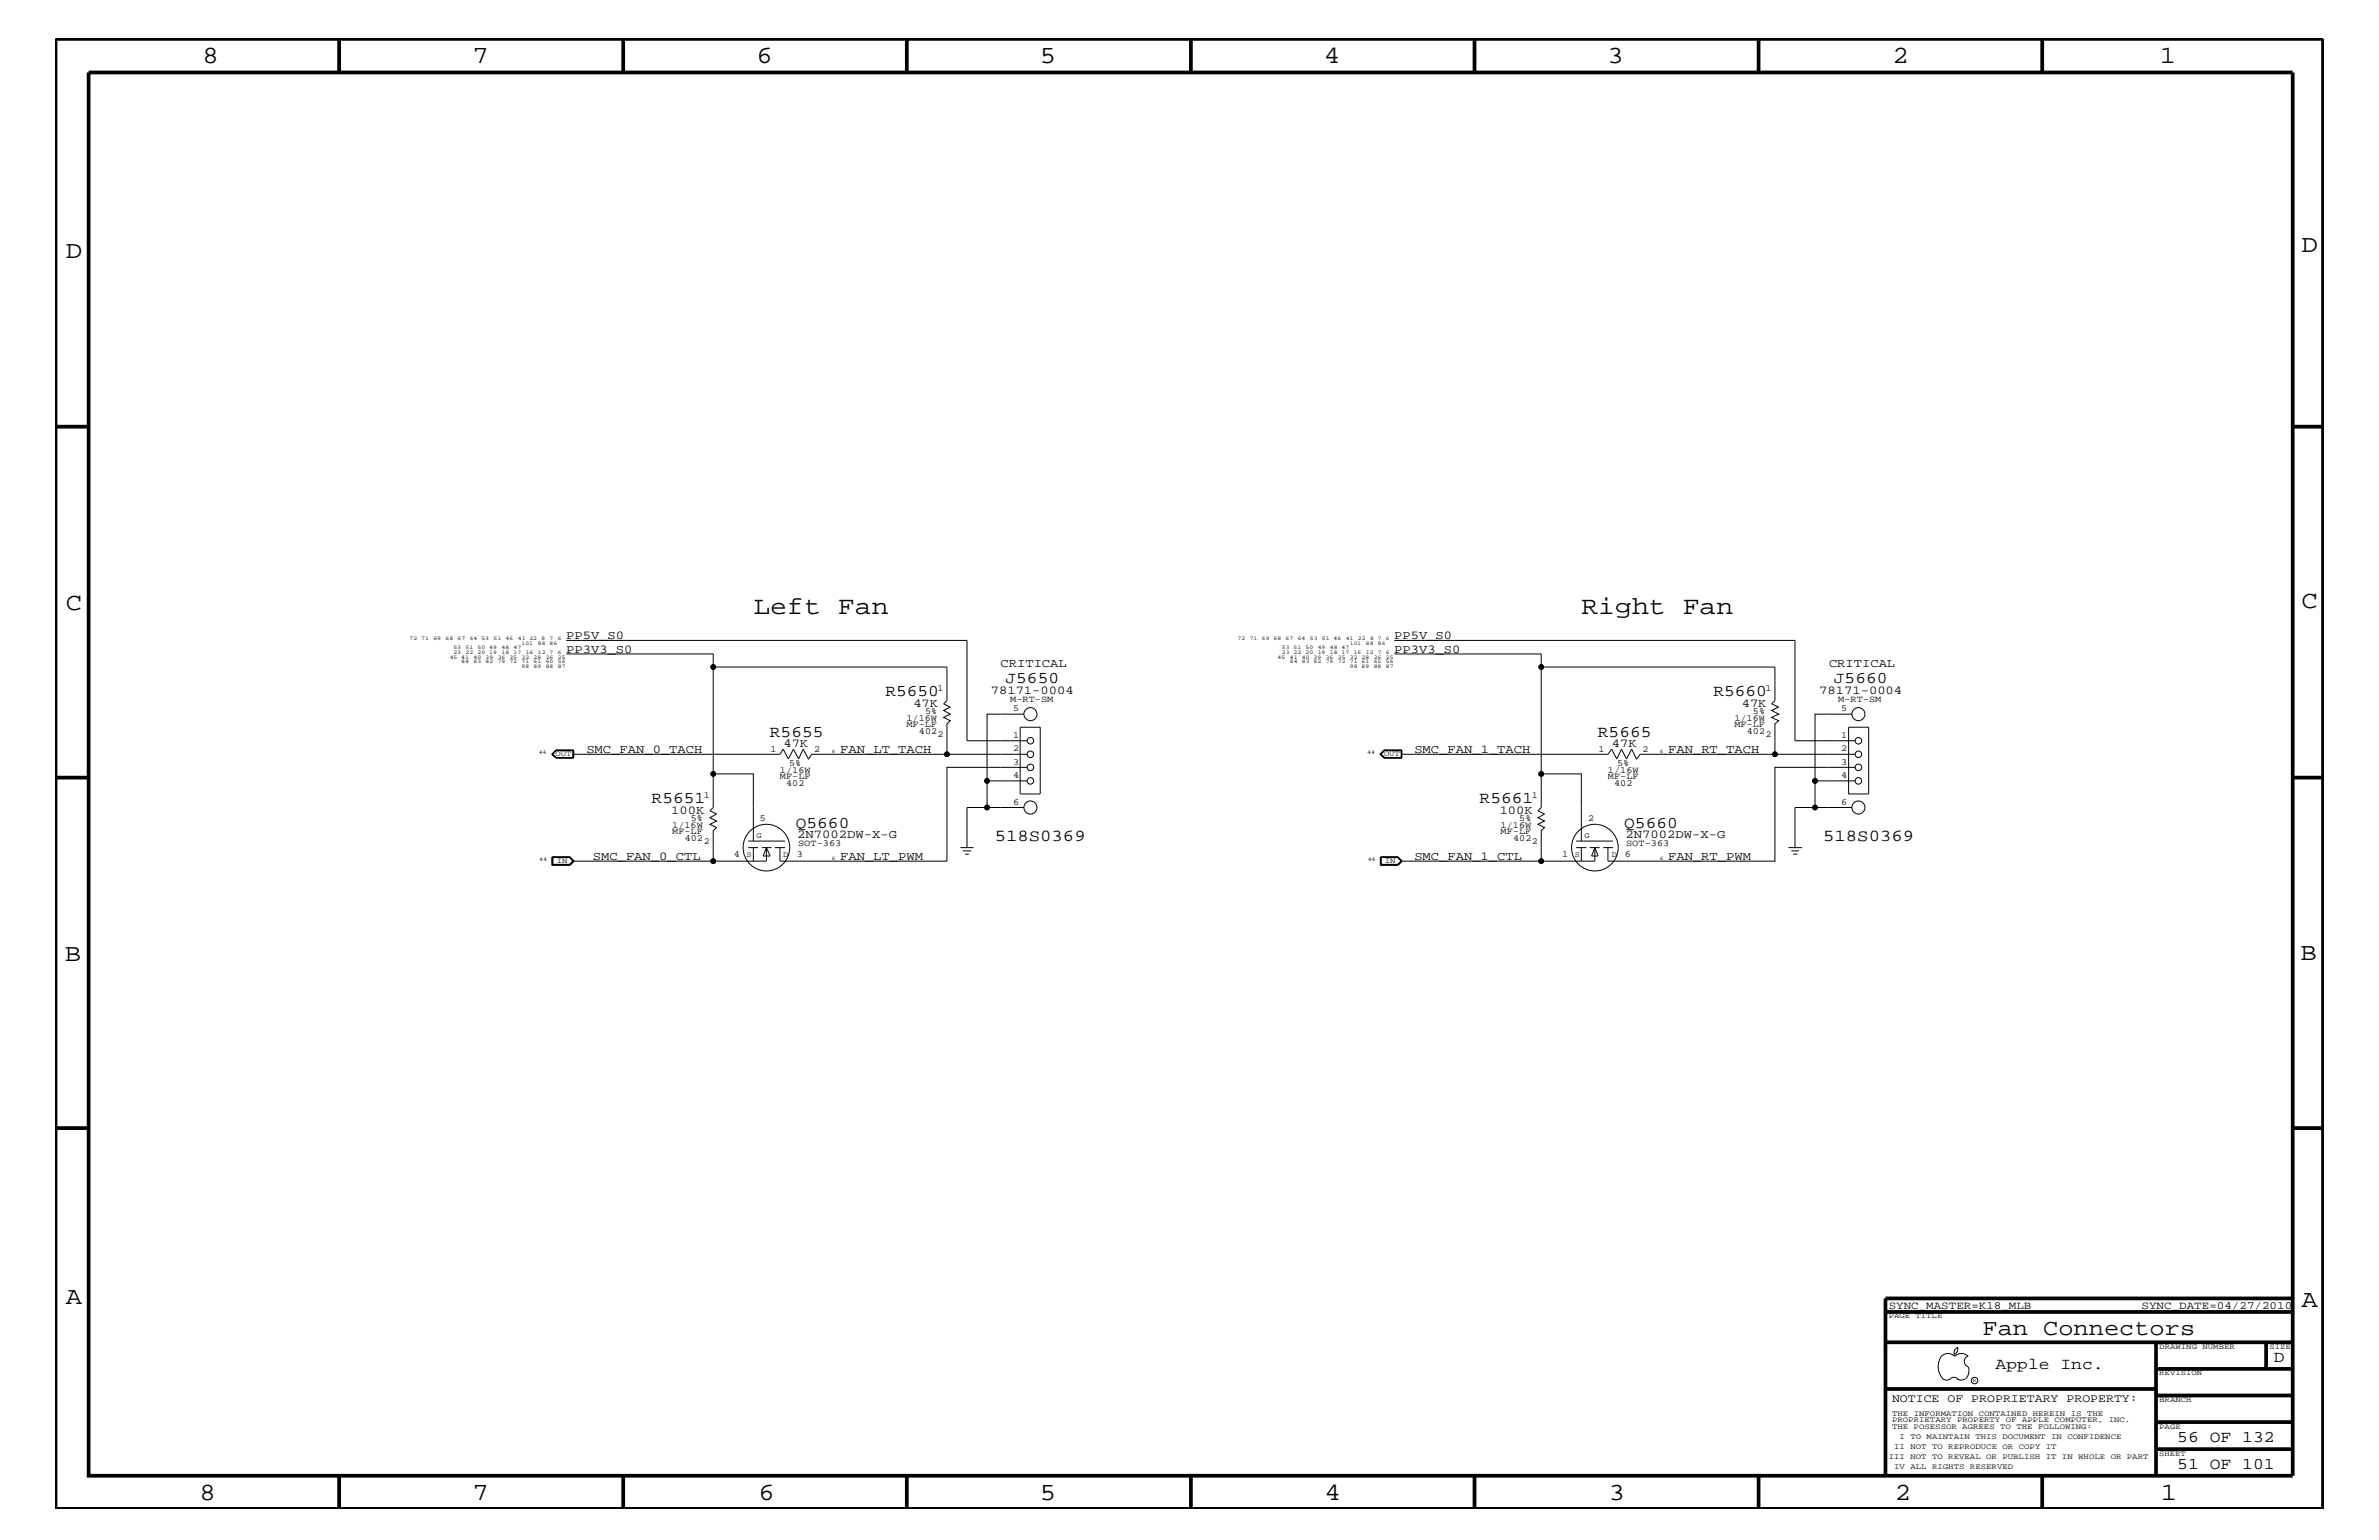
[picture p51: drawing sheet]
<svg xmlns="http://www.w3.org/2000/svg" width="432mm" height="279mm" viewBox="0 0 432 279" stroke-linecap="round" stroke-linejoin="round" font-family="sans-serif">
<defs><g id="words">
<g font-size="4.6">
<text x="136.7" y="111.4">Left Fan</text>
<text x="287" y="111.4">Right Fan</text>
</g>
<g font-size="4.5">
<text x="36.7" y="11.5">8</text>
<text x="85.8" y="11.5">7</text>
<text x="137.3" y="11.5">6</text>
<text x="188.7" y="11.5">5</text>
<text x="240.3" y="11.5">4</text>
<text x="291.8" y="11.5">3</text>
<text x="343.5" y="11.5">2</text>
<text x="392" y="11.5">1</text>
<text x="11.9" y="46.8">D</text>
<text x="417.8" y="45.7">D</text>
<text x="11.9" y="110.6">C</text>
<text x="417.7" y="110.3">C</text>
<text x="11.8" y="174.3">B</text>
<text x="417.6" y="174.2">B</text>
<text x="11.9" y="236.7">A</text>
<text x="417.7" y="237.1">A</text>
<text x="36.2" y="272.1">8</text>
<text x="85.8" y="272.1">7</text>
<text x="137.7" y="272.1">6</text>
<text x="188.7" y="272.1">5</text>
<text x="240.4" y="272.1">4</text>
<text x="292" y="272.1">3</text>
<text x="343.9" y="272.1">2</text>
<text x="392.2" y="272.1">1</text>
</g>
<text font-size="4.1" x="359.8" y="242.3">Fan Connectors</text>
<g font-size="3">
<text x="182.5" y="124">J5650</text>
<text x="332.9" y="124">J5660</text>
<text x="160.7" y="126.4">R5650</text>
<text x="311" y="126.4">R5660</text>
<text x="139.7" y="133.8">R5655</text>
<text x="290" y="133.8">R5665</text>
<text x="118.3" y="145.7">R5651</text>
<text x="268.6" y="145.7">R5661</text>
<text x="144.4" y="150.1">Q5660</text>
<text x="180.6" y="152.6">518S0369</text>
<text x="294.8" y="150.1">Q5660</text>
<text x="330.9" y="152.6">518S0369</text>
<text x="362.2" y="248.4">Apple Inc.</text>
<text x="412.7" y="247.1">D</text>
<text x="395.2" y="261.6">56 OF 132</text>
<text x="395.2" y="266.6">51 OF 101</text>
</g>
<g font-size="2.2">
<text x="102.8" y="118.4">PP3V3_S0</text>
<text x="102.8" y="115.9">PP5V_S0</text>
<text x="253.1" y="115.9">PP5V_S0</text>
<text x="253.1" y="118.4">PP3V3_S0</text>
<text x="179.8" y="125.9">78171-0004</text>
<text x="181.6" y="121">CRITICAL</text>
<text x="330.2" y="125.9">78171-0004</text>
<text x="332" y="121">CRITICAL</text>
<text x="165.8" y="128.2">47K</text>
<text x="316.1" y="128.2">47K</text>
<text x="106.4" y="136.6">SMC_FAN_0_TACH</text>
<text x="142.2" y="135.5">47K</text>
<text x="152.5" y="136.6">FAN_LT_TACH</text>
<text x="256.7" y="136.6">SMC_FAN_1_TACH</text>
<text x="292.6" y="135.5">47K</text>
<text x="302.8" y="136.6">FAN_RT_TACH</text>
<text x="121.8" y="147.6">100K</text>
<text x="272.2" y="147.6">100K</text>
<text x="107.6" y="156">SMC_FAN_0_CTL</text>
<text x="144.7" y="152">2N7002DW-X-G</text>
<text x="152.5" y="156">FAN_LT_PWM</text>
<text x="256.7" y="156">SMC_FAN_1_CTL</text>
<text x="295.1" y="152">2N7002DW-X-G</text>
<text x="302.8" y="156">FAN_RT_PWM</text>
</g>
<text font-size="2.1" x="343.4" y="254.4">NOTICE OF PROPRIETARY PROPERTY:</text>
<g font-size="2">
<text x="342.8" y="237.4">SYNC_MASTER=K18_MLB</text>
<text x="388.7" y="237.4">SYNC_DATE=04/27/2010</text>
</g>
<g font-size="1.7">
<text x="170.2" y="125.3">1</text>
<text x="320.5" y="125.3">1</text>
<text x="164.5" y="130.8">1/16W</text>
<text x="164.5" y="131.9">MF-LF</text>
<text x="167.9" y="129.6">5%</text>
<text x="183.3" y="127.4">M-RT-SM</text>
<text x="183.9" y="129.1">5</text>
<text x="314.8" y="130.8">1/16W</text>
<text x="314.8" y="131.9">MF-LF</text>
<text x="318.2" y="129.6">5%</text>
<text x="333.6" y="127.4">M-RT-SM</text>
<text x="334.2" y="129.1">5</text>
<text x="139.9" y="136.4">1</text>
<text x="147.7" y="136.4">2</text>
<text x="166.8" y="133.2">402</text>
<text x="170.2" y="133.8">2</text>
<text x="183.9" y="133.9">1</text>
<text x="183.9" y="136.3">2</text>
<text x="290.2" y="136.4">1</text>
<text x="298.1" y="136.4">2</text>
<text x="317.1" y="133.2">402</text>
<text x="320.5" y="133.8">2</text>
<text x="334.2" y="133.9">1</text>
<text x="334.2" y="136.3">2</text>
<text x="141.6" y="140.2">1/16W</text>
<text x="141.6" y="141.4">MF-LF</text>
<text x="142.7" y="142.6">402</text>
<text x="143.3" y="139">5%</text>
<text x="183.9" y="138.7">3</text>
<text x="183.9" y="141.2">4</text>
<text x="291.8" y="140.2">1/16W</text>
<text x="291.8" y="141.4">MF-LF</text>
<text x="293" y="142.6">402</text>
<text x="293.5" y="139">5%</text>
<text x="334.2" y="138.7">3</text>
<text x="334.2" y="141.2">4</text>
<text x="125.4" y="149">5%</text>
<text x="127.8" y="144.7">1</text>
<text x="137.9" y="149">5</text>
<text x="183.9" y="146">6</text>
<text x="275.8" y="149">5%</text>
<text x="278" y="144.7">1</text>
<text x="288.3" y="149">2</text>
<text x="334.2" y="146">6</text>
<text x="122" y="150.1">1/16W</text>
<text x="122" y="151.3">MF-LF</text>
<text x="124.3" y="152.6">402</text>
<text x="127.8" y="153.2">2</text>
<text x="133.2" y="155.6">4</text>
<text x="144.6" y="155.6">3</text>
<text x="144.9" y="153.4">SOT-363</text>
<text x="272.4" y="150.1">1/16W</text>
<text x="272.4" y="151.3">MF-LF</text>
<text x="274.7" y="152.6">402</text>
<text x="278" y="153.2">2</text>
<text x="283.5" y="155.6">1</text>
<text x="294.9" y="155.6">6</text>
<text x="295.1" y="153.4">SOT-363</text>
</g>
<g font-size="1.4">
<text x="100.8" y="137.2">OUT</text>
<text x="251.2" y="137.2">OUT</text>
<text x="135.5" y="155.6">S</text>
<text x="137.3" y="152">G</text>
<text x="142.2" y="155.6">D</text>
<text x="285.8" y="155.6">S</text>
<text x="287.6" y="152">G</text>
<text x="292.5" y="155.6">D</text>
<text x="101.1" y="156.6">IN</text>
<text x="251.4" y="156.6">IN</text>
<text x="342.8" y="239.2">PAGE TITLE</text>
<text x="391.9" y="244.7">DRAWING NUMBER</text>
<text x="411.9" y="244.7">SIZE</text>
<text x="391.9" y="249.5">REVISION</text>
<text x="343.4" y="256.8">THE INFORMATION CONTAINED HEREIN IS THE</text>
<text x="391.9" y="254.4">BRANCH</text>
<text x="343.4" y="259.3">THE POSESSOR AGREES TO THE FOLLOWING:</text>
<text x="343.4" y="258">PROPRIETARY PROPERTY OF APPLE COMPUTER, INC.</text>
<text x="343.8" y="262.9">II NOT TO REPRODUCE OR COPY IT</text>
<text x="344.8" y="261.1">I TO MAINTAIN THIS DOCUMENT IN CONFIDENCE</text>
<text x="391.9" y="259.3">PAGE</text>
<text x="342.8" y="264.7">III NOT TO REVEAL OR PUBLISH IT IN WHOLE OR PART</text>
<text x="343.8" y="266.6">IV ALL RIGHTS RESERVED</text>
<text x="391.9" y="264.1">SHEET</text>
</g>
<g font-size="1">
<text x="74.3" y="116.2">72 71</text>
<text x="78.7" y="116.2">69</text>
<text x="80.9" y="116.2">68</text>
<text x="81.6" y="119.5">45 41</text>
<text x="82.3" y="118.6">23</text>
<text x="82.3" y="117.7">53</text>
<text x="83.1" y="116.2">67</text>
<text x="84.5" y="118.6">22</text>
<text x="84.5" y="117.7">51</text>
<text x="85.3" y="116.2">64 53</text>
<text x="85.9" y="119.5">40</text>
<text x="86.7" y="118.6">20 19</text>
<text x="86.7" y="117.7">50 49</text>
<text x="88.1" y="119.5">39</text>
<text x="89.6" y="116.2">51</text>
<text x="90.3" y="119.5">36 35</text>
<text x="91" y="118.6">18</text>
<text x="91" y="117.7">48</text>
<text x="91.8" y="116.2">46</text>
<text x="93.2" y="118.6">17</text>
<text x="93.2" y="117.7">47</text>
<text x="94" y="116.2">41 22</text>
<text x="94.7" y="119.5">32</text>
<text x="94.7" y="117">101</text>
<text x="95.4" y="118.6">16</text>
<text x="96.9" y="119.5">28</text>
<text x="97.6" y="118.6">12 7</text>
<text x="97.6" y="117">88 86</text>
<text x="98.3" y="116.2">8</text>
<text x="99.1" y="119.5">26</text>
<text x="99.7" y="116.2">7</text>
<text x="101.3" y="116.2">6</text>
<text x="101.3" y="119.5">25</text>
<text x="101.3" y="118.6">6</text>
<text x="224.6" y="116.2">72</text>
<text x="226.8" y="116.2">71</text>
<text x="229" y="116.2">69 68</text>
<text x="231.9" y="119.5">45</text>
<text x="232.7" y="118.6">23 22</text>
<text x="232.7" y="117.7">53 51</text>
<text x="233.3" y="116.2">67</text>
<text x="234.1" y="119.5">41</text>
<text x="235.5" y="116.2">64</text>
<text x="236.3" y="119.5">40 39</text>
<text x="237" y="118.6">20</text>
<text x="237" y="117.7">50</text>
<text x="237.7" y="116.2">53</text>
<text x="239.2" y="118.6">19</text>
<text x="239.2" y="117.7">49</text>
<text x="239.9" y="116.2">51 46</text>
<text x="240.6" y="119.5">36</text>
<text x="241.4" y="118.6">18 17</text>
<text x="241.4" y="117.7">48 47</text>
<text x="242.8" y="119.5">35</text>
<text x="244.3" y="116.2">41</text>
<text x="245" y="119.5">32 28</text>
<text x="245" y="117">101</text>
<text x="245.7" y="118.6">16</text>
<text x="246.5" y="116.2">22</text>
<text x="247.9" y="117">88</text>
<text x="247.9" y="118.6">12</text>
<text x="248.7" y="116.2">8</text>
<text x="249.3" y="119.5">26</text>
<text x="250.1" y="118.6">7</text>
<text x="250.1" y="117">86</text>
<text x="250.1" y="116.2">7</text>
<text x="251.5" y="118.6">6</text>
<text x="251.5" y="119.5">25</text>
<text x="251.5" y="116.2">6</text>
<text x="83.7" y="120.3">84</text>
<text x="85.9" y="120.3">83</text>
<text x="88.1" y="120.3">82</text>
<text x="90.3" y="120.3">79 72</text>
<text x="94.7" y="120.3">71</text>
<text x="94.7" y="121.3">98</text>
<text x="96.9" y="120.3">61</text>
<text x="96.9" y="121.3">89</text>
<text x="99.1" y="120.3">60</text>
<text x="99.1" y="121.3">88</text>
<text x="101.3" y="120.3">56</text>
<text x="101.3" y="121.3">87</text>
<text x="234.1" y="120.3">84</text>
<text x="236.3" y="120.3">83 82</text>
<text x="240.6" y="120.3">79</text>
<text x="242.8" y="120.3">72</text>
<text x="245" y="120.3">71 61</text>
<text x="245" y="121.3">98 89</text>
<text x="249.3" y="120.3">60</text>
<text x="249.3" y="121.3">88</text>
<text x="251.5" y="120.3">56</text>
<text x="251.5" y="121.3">87</text>
<text x="97.8" y="136.8">44</text>
<text x="151" y="136.6">6</text>
<text x="248.2" y="136.8">44</text>
<text x="301.2" y="136.6">6</text>
<text x="151" y="156">6</text>
<text x="301.2" y="156">6</text>
<text x="97.9" y="156.2">44</text>
<text x="248.2" y="156.2">44</text>
<text x="358.1" y="250.7">R</text>
</g>
</g></defs>
<g fill="none" stroke="#000" stroke-width=".18">
<path d="M102.8 116.2h72.7v18.2h10.9M102.8 118.6h26.7v21.8M253.1 118.6h26.6v2.4h42.5v6.1l-.6 .6 1.2 .6-1.2 .6 1.2 .7-1.2 .6 1.2 .6-.6 .5v5.5h14.5M253.1 116.2h72.7v18.2h10.9M100.9 136.2l-.6 .6 .6 .6M100.9 137.4h3.2M100.9 136.2l-.7 .6 .7 .6M100.9 136.1h3.2v1.4h-3.2l-.7-.7zM100.9 136.2h3.2M104 136.2v1.2M104 136.8h37.6l.6-.9 .9 1.8 .9-1.8 .9 1.8 .9-1.8 .9 1.8M104.1 136.1v1.4"/>
<path d="M129.5 121h42.4v6.1l-.6 .6 1.2 .6-1.2 .6 1.2 .7-1.2 .6 1.2 .6-.6 .5v5.5h14.5M171.9 136.8h-24.6l-.6 1M185.2 131.9h3.6v12.1h-3.6zM185.8 129.6h-6.6v12.1M186.4 139.2h-14.5v17h-30.3v-2.4M251.2 136.1h3.2v1.4h-3.2M251.2 136.1l-.7 .7 .7 .7M251.2 136.1l-.8 .7 .8 .7M251.3 136.2h3v1.2h-3M251.3 136.2l-.6 .6 .6 .6M251.3 136.2l-.7 .6 .7 .6M254.3 136.8h37.5l.7-.9 1 1.8 .8-1.8 .9 1.8 1-1.8 .8 1.8"/>
<path d="M279.7 121v19.4h7.3v12.2M322.2 136.8h-24.5l-.7 1M335.5 131.9h3.7v12.1h-3.7zM336.1 129.6h-6.7v12.1M336.7 139.2h-14.5v17h-30.4v-2.4M100.2 155.5h3.3l.7 .7-.7 .8h-3.3zM100.2 155.5v1.4h3.3l.6-.7-.6-.7M103.4 155.6l.6 .6M103.4 155.6h-3.1v1.2h3.1M103.4 155.6l.7 .6-.7 .6M104 156.2l-.6 .6M135.8 153.8h1.8"/>
<path d="M135.8 152.6h6.7M136.7 152.6v-12.2h-7.2v6.1l-.6 .6 1.1 .6-1.1 .7 1.1 .6-1.1 .5 1.1 .6-.5 .6v5.5h-25.5M136.7 153.8v2.4M138.3 153.8h1.7M139.1 153.8v2.4h-9.6M139.1 153.8l.7 1.5h-1.3zM140.6 153.8h1.9M174.3 153.8h2.4M174.8 154.4h1.5M175.2 155h.7M179.2 146.5h-3.7v7.3M186.4 141.7h-7.2v4.8h6.6"/>
<path d="M250.5 155.5h3.2l.8 .7-.8 .8h-3.2zM250.6 155.6h3.1l.6 .6M250.6 155.5v1.4h3.1l.7-.7-.7-.7M250.7 155.6v1.2M253.7 155.6l.6 .6M254.3 156.2l-.6 .6h-3.1M254.3 156.2l-.6 .6M279.7 140.4v6.1l-.6 .6 1.2 .6-1.2 .7 1.2 .6-1.2 .5 1.2 .6-.6 .6v5.5h-25.4M286.1 153.8h1.9M286.1 152.6h6.7M287 153.8v2.4M288.5 153.8h1.8"/>
<path d="M289.5 153.8v2.4h-9.8M289.5 153.8l.6 1.5h-1.2zM291 153.8h1.8M324.6 153.8h2.5M325.1 154.4h1.5M325.5 155h.7M329.4 146.5h-3.6v7.3M336.7 141.7h-7.3v4.8h6.7M352.3 246.1a1.69 1.69 0 0 1 2.5 0 1.72 1.72 0 0 1 2.4 0M352.4 246a3.2 3.2 0 0 0 .4 4.3l.8 .1 .4-.2M354 250.2l.7-.3 .7 .3M355.2 250.2l.7 .2 .7-.2"/>
<path d="M355.3 244.4v.3a1.18 1.18 0 0 1-.6 1.1M355.4 244.4a.99 .99 0 0 0-.6 1.4M357.2 246a1.04 1.04 0 0 0-.7 1 1.04 1.04 0 0 0 .7 1M357.3 248l.1 .7a2.11 2.11 0 0 1-.6 1.5"/>
<circle cx="129.5" cy="121" r=".42"/>
<circle cx="171.9" cy="136.8" r=".42"/>
<circle cx="187" cy="129.6" r="1.19"/>
<circle cx="187" cy="136.8" r=".59"/>
<circle cx="187" cy="134.4" r=".59"/>
<circle cx="187" cy="139.2" r=".59"/>
<circle cx="279.7" cy="121" r=".42"/>
<circle cx="322.2" cy="136.8" r=".42"/>
<circle cx="337.3" cy="129.6" r="1.19"/>
<circle cx="337.3" cy="139.2" r=".59"/>
<circle cx="337.3" cy="136.8" r=".59"/>
<circle cx="337.3" cy="134.4" r=".59"/>
<circle cx="129.5" cy="140.4" r=".42"/>
<circle cx="129.5" cy="156.2" r=".42"/>
<circle cx="139.1" cy="153.8" r="4.2"/>
<circle cx="179.2" cy="141.7" r=".42"/>
<circle cx="179.2" cy="146.5" r=".42"/>
<circle cx="187" cy="146.5" r="1.19"/>
<circle cx="187" cy="141.7" r=".59"/>
<circle cx="279.7" cy="156.2" r=".42"/>
<circle cx="279.7" cy="140.4" r=".42"/>
<circle cx="289.5" cy="153.8" r="4.2"/>
<circle cx="329.4" cy="146.5" r=".42"/>
<circle cx="329.4" cy="141.7" r=".42"/>
<circle cx="337.3" cy="146.5" r="1.19"/>
<circle cx="337.3" cy="141.7" r=".59"/>
<circle cx="358.4" cy="250.5" r=".59"/>
</g>
<g fill="none" stroke="#000" stroke-width=".68" stroke-linecap="butt">
<path d="M10.1 7.1h411.5v266.7h-411.5zM16.1 13.2h400v254.5h-400zM61.6 7.1v6.1M113.1 7.1v6.1M164.6 7.1v6.1M216.2 7.1v6.1M267.6 7.1v6.1M319.2 7.1v6.1M370.7 7.1v6.1M10.1 77.4h6M416.1 77.4h5.5M10.1 141.1h6"/>
<path d="M416.1 141.1h5.5M10.1 204.7h6M416.1 204.7h5.5M342.2 238h73.9M416.1 235.6h-73.9v32.1M342.2 243.5h73.9M342.2 252h49.1M391.3 258h24.8M391.3 253.2h24.8M391.3 248.4h24.8M391.3 243.5v24.2M411.3 243.5v4.9"/>
<path d="M61.6 267.7v6.1M113.1 267.7v6.1M164.6 267.7v6.1M216.2 268v5.8M267.6 267.7v6.1M319.2 267.7v6.1M370.7 267.7v6.1M391.3 262.9h24.8"/>
</g>
<g fill="#000">
<circle cx="129.5" cy="121" r=".42"/>
<circle cx="171.9" cy="136.8" r=".42"/>
<circle cx="279.7" cy="121" r=".42"/>
<circle cx="322.2" cy="136.8" r=".42"/>
<circle cx="129.5" cy="140.4" r=".42"/>
<circle cx="129.5" cy="156.2" r=".42"/>
<circle cx="179.2" cy="141.7" r=".42"/>
<circle cx="179.2" cy="146.5" r=".42"/>
<circle cx="279.7" cy="156.2" r=".42"/>
<circle cx="279.7" cy="140.4" r=".42"/>
<circle cx="329.4" cy="146.5" r=".42"/>
<circle cx="329.4" cy="141.7" r=".42"/>
</g>
<use href="#words"/>
</svg>
